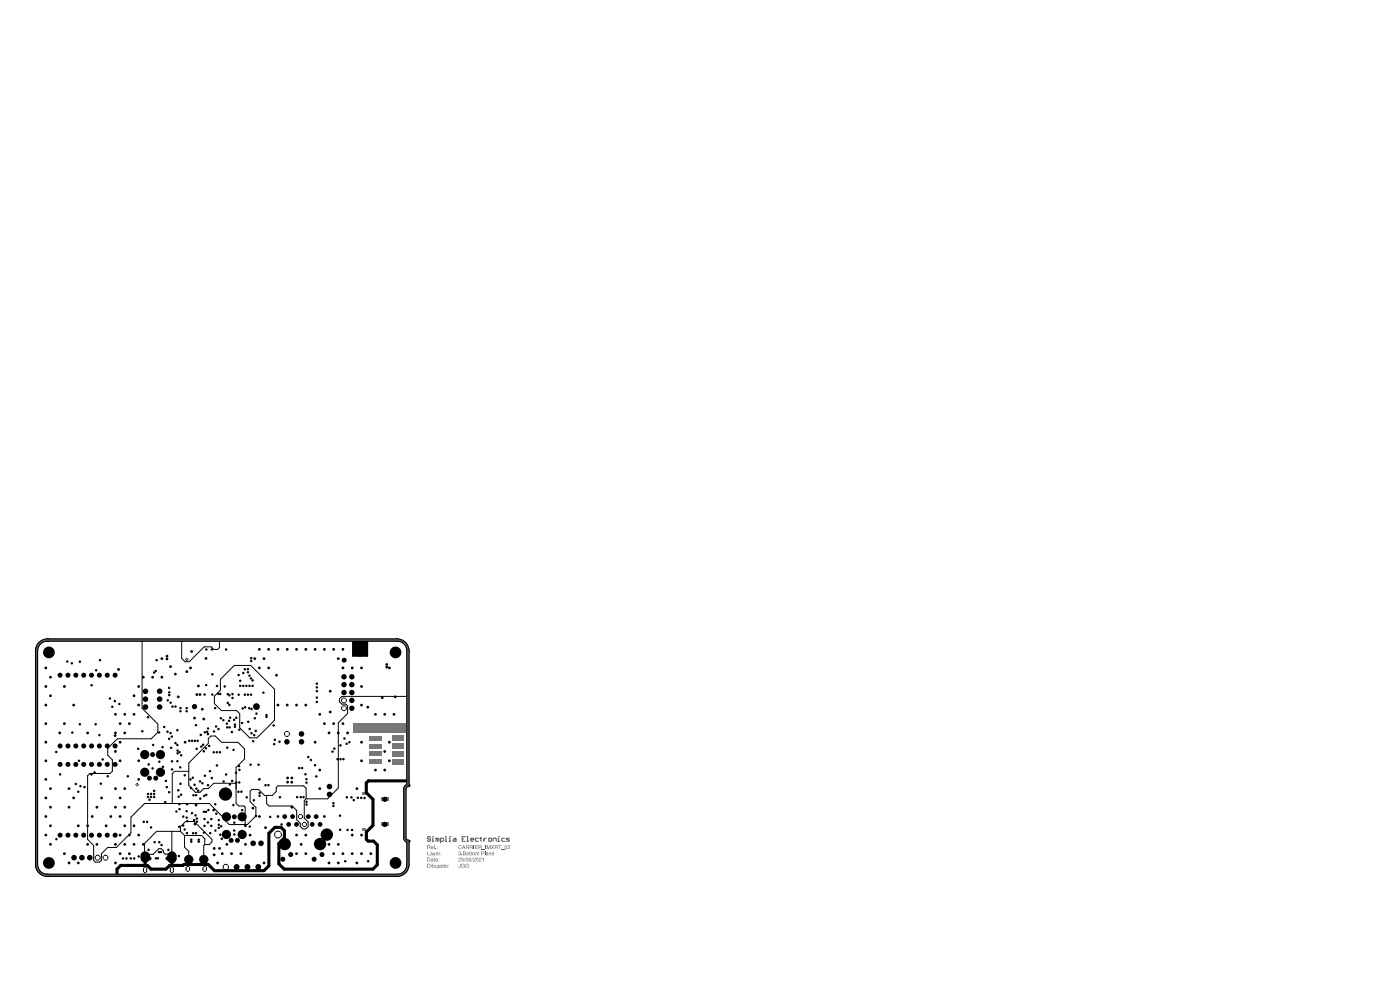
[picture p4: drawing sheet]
<svg xmlns="http://www.w3.org/2000/svg" width="420mm" height="297mm" viewBox="0 0 420 297" stroke-linecap="round" stroke-linejoin="round" font-family="sans-serif">
<g fill="#787878">
<path d="M114.3 246.6h2.2v1h-2.2z"/>
<path d="M108.5 237.5h1.1v.8h-1.1z"/>
<path d="M108.5 248.4h1.1v.8h-1.1z"/>
<path d="M114.3 239.1h2.2v1h-2.2z"/>
</g>
<path d="M11.8 192.9l1-.7 1.2-.4h105.1a3.2 3.2 0 0 1 3.2 3.3v40.4a.93 .93 0 0 0-.9 .9v14.8a.93 .93 0 0 0 .9 1v6.9a3.2 3.2 0 0 1-3.2 3.3h-104.9a3.2 3.2 0 0 1-3.2-3.3v-64.2l.1-.9z" fill="none" stroke="#000" stroke-width=".3"/>
<g fill="#787878">
<path d="M105.8 216.7h15.8v2.9h-15.8z" fill-rule="evenodd"/>
<path d="M110.6 227.7h3.7v1.3h-3.7z" fill-rule="evenodd"/>
<path d="M110.6 225.3h3.7v1.3h-3.7z" fill-rule="evenodd"/>
<path d="M110.6 223h3.7v1.3h-3.7z" fill-rule="evenodd"/>
<path d="M110.6 220.6h3.7v1.3h-3.7z" fill-rule="evenodd"/>
<path d="M117.8 227.6h3.3v1.5h-3.3z" fill-rule="evenodd"/>
<path d="M117.8 225.2h3.3v1.6h-3.3z" fill-rule="evenodd"/>
<path d="M117.8 222.9h3.3v1.5h-3.3z" fill-rule="evenodd"/>
<path d="M117.8 220.5h3.3v1.6h-3.3z" fill-rule="evenodd"/>
</g>
<g fill="none" stroke="#000" stroke-width=".93">
<path d="M11 195.1v64a3.2 3.2 0 0 0 3.2 3.3h104.9M11 195.1h.1M119.1 191.8a3.2 3.2 0 0 1 3.2 3.3v40.4a.93 .93 0 0 0-.9 .9v14.8a.93 .93 0 0 0 .9 1v6.9a3.2 3.2 0 0 1-3.2 3.3M119.1 191.8h-104.9a3.2 3.2 0 0 0-3.2 3.3M119.1 191.8h.1M122.3 234.1h-11.9l-.6 .6v2.9l2 2v7.8l-1.9 2v2.2l.5 .5h1.6l1.1 1.1v6l-1.3 1.3h-26.6l-1.6-1.6v-6.1l1.7-1.7v-2.1l-1-1h-1.9l-1.8 1.8v9.7l-1.4 1.5h-14.9l-1.8-1.9h-7.4l-.2 .3h-4l-1.2 1.1h-4.4l-1.1-1.1h-8l-1.1 1.1v1.9M43.5 256.8v2.6M51.5 256.8v2.6M119.1 262.4h.1"/>
<circle cx="43.5" cy="256.6" r=".93"/>
<circle cx="43.5" cy="257.2" r=".93"/>
<circle cx="51.5" cy="257.4" r=".93"/>
<circle cx="51.5" cy="256.6" r=".93"/>
<circle cx="56.6" cy="257.6" r=".93"/>
<circle cx="61.1" cy="257.6" r=".93"/>
<circle cx="98" cy="250.2" r="1.39"/>
</g>
<g fill="#000">
<path d="M105.8 191.8h4.4v4.8h-4.4z"/>
<circle cx="14.2" cy="191.8" r=".46"/>
<circle cx="14.7" cy="195.6" r="1.76"/>
<circle cx="20.2" cy="198.3" r=".37"/>
<circle cx="21.5" cy="198.8" r=".37"/>
<circle cx="23.9" cy="198.3" r=".37"/>
<circle cx="30" cy="197.9" r=".37"/>
<circle cx="47" cy="197.9" r=".37"/>
<circle cx="48.5" cy="197.4" r=".42"/>
<circle cx="50.1" cy="196.7" r=".42"/>
<circle cx="50.1" cy="197.5" r=".42"/>
<circle cx="51.1" cy="199.8" r=".42"/>
<circle cx="57.5" cy="195.3" r=".42"/>
<circle cx="61.8" cy="197.4" r=".42"/>
<circle cx="61.9" cy="194.7" r=".37"/>
<circle cx="63.5" cy="194.7" r=".37"/>
<circle cx="67.8" cy="194.7" r=".37"/>
<circle cx="75.3" cy="197.3" r=".37"/>
<circle cx="75.3" cy="198.1" r=".37"/>
<circle cx="76.4" cy="197.4" r=".42"/>
<circle cx="77.8" cy="194.6" r=".42"/>
<circle cx="79.2" cy="197.4" r=".42"/>
<circle cx="80.6" cy="194.6" r=".42"/>
<circle cx="83.3" cy="194.6" r=".42"/>
<circle cx="86.1" cy="194.6" r=".42"/>
<circle cx="88.9" cy="194.6" r=".42"/>
<circle cx="91.7" cy="194.6" r=".42"/>
<circle cx="94.5" cy="194.6" r=".42"/>
<circle cx="97.3" cy="194.6" r=".42"/>
<circle cx="100.1" cy="194.6" r=".42"/>
<circle cx="101.4" cy="197.4" r=".42"/>
<circle cx="102.8" cy="194.6" r=".42"/>
<circle cx="103.2" cy="197.9" r=".74"/>
<circle cx="116" cy="199.2" r=".42"/>
<circle cx="116" cy="200" r=".42"/>
<circle cx="118.6" cy="195.6" r="1.76"/>
<circle cx="13.7" cy="211.3" r=".42"/>
<circle cx="13.7" cy="205.8" r=".42"/>
<circle cx="13.7" cy="216.9" r=".42"/>
<circle cx="13.7" cy="200.2" r=".42"/>
<circle cx="15.1" cy="208.5" r=".42"/>
<circle cx="15.1" cy="203" r=".42"/>
<circle cx="17.9" cy="219.7" r=".42"/>
<circle cx="18" cy="202.4" r=".75"/>
<circle cx="19.3" cy="205.8" r=".42"/>
<circle cx="19.3" cy="216.9" r=".42"/>
<circle cx="20.4" cy="202.4" r=".75"/>
<circle cx="21.7" cy="219.6" r=".37"/>
<circle cx="22.1" cy="211.3" r=".42"/>
<circle cx="22.7" cy="202.4" r=".75"/>
<circle cx="23.9" cy="217.1" r=".37"/>
<circle cx="25.1" cy="202.4" r=".75"/>
<circle cx="26.3" cy="219.7" r=".42"/>
<circle cx="27.4" cy="202.4" r=".75"/>
<circle cx="27.5" cy="205.4" r=".37"/>
<circle cx="28.7" cy="217.1" r=".37"/>
<circle cx="28.8" cy="200.9" r=".37"/>
<circle cx="29.8" cy="202.4" r=".75"/>
<circle cx="32.2" cy="202.4" r=".75"/>
<circle cx="33" cy="209.4" r=".37"/>
<circle cx="33.7" cy="211.9" r=".37"/>
<circle cx="34.4" cy="210.1" r=".37"/>
<circle cx="34.5" cy="202.4" r=".75"/>
<circle cx="34.6" cy="219.7" r=".42"/>
<circle cx="34.6" cy="214.1" r=".42"/>
<circle cx="35.6" cy="200.7" r=".42"/>
<circle cx="35.8" cy="211" r=".37"/>
<circle cx="36" cy="216.9" r=".42"/>
<circle cx="37.4" cy="219.7" r=".42"/>
<circle cx="37.4" cy="214.1" r=".42"/>
<circle cx="38.8" cy="216.9" r=".42"/>
<circle cx="40.2" cy="208.5" r=".42"/>
<circle cx="40.2" cy="214.1" r=".42"/>
<circle cx="41.6" cy="211.3" r=".42"/>
<circle cx="41.6" cy="205.8" r=".42"/>
<circle cx="42.7" cy="219.2" r=".37"/>
<circle cx="43" cy="203" r=".42"/>
<circle cx="43.6" cy="209.6" r=".84"/>
<circle cx="43.6" cy="207.2" r=".84"/>
<circle cx="43.6" cy="211.9" r=".84"/>
<circle cx="44.4" cy="215" r=".37"/>
<circle cx="45.8" cy="203" r=".42"/>
<circle cx="46.2" cy="201.6" r=".37"/>
<circle cx="46.7" cy="201.1" r=".37"/>
<circle cx="47.7" cy="219.5" r=".37"/>
<circle cx="47.9" cy="209.6" r=".84"/>
<circle cx="47.9" cy="207.2" r=".84"/>
<circle cx="47.9" cy="211.9" r=".84"/>
<circle cx="48.5" cy="203" r=".42"/>
<circle cx="49.2" cy="217.9" r=".37"/>
<circle cx="50.2" cy="219.3" r=".37"/>
<circle cx="50.3" cy="209.9" r=".37"/>
<circle cx="50.7" cy="206.2" r=".37"/>
<circle cx="50.8" cy="208.4" r=".37"/>
<circle cx="50.8" cy="207.5" r=".37"/>
<circle cx="51.1" cy="219.7" r=".37"/>
<circle cx="51.2" cy="210.6" r=".37"/>
<circle cx="51.7" cy="211.8" r=".37"/>
<circle cx="52.6" cy="202.1" r=".42"/>
<circle cx="52.6" cy="211.8" r=".37"/>
<circle cx="53.2" cy="218.9" r=".37"/>
<circle cx="53.5" cy="208.9" r=".42"/>
<circle cx="54.1" cy="212.3" r=".37"/>
<circle cx="54.1" cy="213.2" r=".37"/>
<circle cx="56" cy="212.3" r=".37"/>
<circle cx="56" cy="213.2" r=".37"/>
<circle cx="56" cy="201.3" r=".42"/>
<circle cx="57.1" cy="200.2" r=".42"/>
<circle cx="58.3" cy="215.2" r=".42"/>
<circle cx="58.3" cy="211.8" r=".79"/>
<circle cx="58.8" cy="217.4" r=".37"/>
<circle cx="59" cy="208.2" r=".42"/>
<circle cx="59.5" cy="205.6" r=".42"/>
<circle cx="60" cy="208.2" r=".42"/>
<circle cx="60.7" cy="212.6" r=".42"/>
<circle cx="61.1" cy="215.5" r=".42"/>
<circle cx="61.4" cy="208.2" r=".37"/>
<circle cx="61.4" cy="219.5" r=".37"/>
<circle cx="61.8" cy="205.3" r=".37"/>
<circle cx="62.1" cy="219.4" r=".37"/>
<circle cx="62.4" cy="218.4" r=".37"/>
<circle cx="63.7" cy="208.2" r=".37"/>
<circle cx="63.7" cy="202.1" r=".37"/>
<circle cx="64.2" cy="219.3" r=".37"/>
<circle cx="64.5" cy="212.3" r=".37"/>
<circle cx="64.8" cy="217.8" r=".37"/>
<circle cx="65.1" cy="205.6" r=".37"/>
<circle cx="65.5" cy="208" r=".37"/>
<circle cx="65.5" cy="218.5" r=".37"/>
<circle cx="66" cy="208" r=".37"/>
<circle cx="66.2" cy="215.3" r=".37"/>
<circle cx="67" cy="215.9" r=".37"/>
<circle cx="67.4" cy="205.8" r=".37"/>
<circle cx="68" cy="216.9" r=".37"/>
<circle cx="68.1" cy="218" r=".37"/>
<circle cx="68.3" cy="210.7" r=".37"/>
<circle cx="68.3" cy="208" r=".37"/>
<circle cx="68.7" cy="216.1" r=".37"/>
<circle cx="68.8" cy="208.4" r=".37"/>
<circle cx="68.8" cy="211.3" r=".37"/>
<circle cx="68.8" cy="218" r=".37"/>
<circle cx="69" cy="215.1" r=".37"/>
<circle cx="69.5" cy="219.4" r=".37"/>
<circle cx="69.7" cy="208" r=".37"/>
<circle cx="69.7" cy="209.2" r=".37"/>
<circle cx="70.2" cy="215.7" r=".37"/>
<circle cx="70.4" cy="217.2" r=".37"/>
<circle cx="70.4" cy="217.8" r=".37"/>
<circle cx="70.9" cy="215.1" r=".37"/>
<circle cx="71.6" cy="202.3" r=".37"/>
<circle cx="71.6" cy="208.2" r=".37"/>
<circle cx="71.8" cy="218.7" r=".37"/>
<circle cx="72" cy="205.6" r=".37"/>
<circle cx="72" cy="204" r=".37"/>
<circle cx="72.6" cy="216.7" r=".37"/>
<circle cx="72.8" cy="212.4" r=".37"/>
<circle cx="73" cy="201.7" r=".37"/>
<circle cx="73" cy="205.6" r=".37"/>
<circle cx="73.4" cy="208.2" r=".37"/>
<circle cx="73.4" cy="200.6" r=".37"/>
<circle cx="73.5" cy="212" r=".37"/>
<circle cx="73.9" cy="205.6" r=".37"/>
<circle cx="74.3" cy="208.2" r=".37"/>
<circle cx="74.3" cy="200.6" r=".37"/>
<circle cx="74.3" cy="201.5" r=".37"/>
<circle cx="74.4" cy="216.3" r=".37"/>
<circle cx="74.7" cy="212.3" r=".37"/>
<circle cx="74.8" cy="202.5" r=".37"/>
<circle cx="74.8" cy="205.6" r=".37"/>
<circle cx="74.9" cy="218.5" r=".37"/>
<circle cx="75.3" cy="208.2" r=".37"/>
<circle cx="75.3" cy="203.4" r=".37"/>
<circle cx="75.4" cy="212.5" r=".37"/>
<circle cx="75.4" cy="219.8" r=".37"/>
<circle cx="75.7" cy="205.6" r=".37"/>
<circle cx="75.7" cy="204" r=".37"/>
<circle cx="76.4" cy="215.3" r=".37"/>
<circle cx="76.7" cy="219.1" r=".37"/>
<circle cx="76.9" cy="213.9" r=".37"/>
<circle cx="76.9" cy="211.8" r="1.02"/>
<circle cx="77.8" cy="200.2" r=".42"/>
<circle cx="79" cy="207.6" r=".37"/>
<circle cx="79.9" cy="214.9" r=".37"/>
<circle cx="79.9" cy="214.3" r=".37"/>
<circle cx="80.6" cy="200.2" r=".42"/>
<circle cx="82" cy="217.5" r=".37"/>
<circle cx="82.9" cy="202.4" r=".42"/>
<circle cx="83.3" cy="211.3" r=".42"/>
<circle cx="86.1" cy="211.3" r=".42"/>
<circle cx="88.9" cy="211.3" r=".42"/>
<circle cx="90.4" cy="220" r=".84"/>
<circle cx="91.7" cy="211.3" r=".42"/>
<circle cx="95" cy="206" r=".37"/>
<circle cx="95" cy="210.4" r=".37"/>
<circle cx="95" cy="204.9" r=".37"/>
<circle cx="95" cy="209.1" r=".37"/>
<circle cx="95" cy="207.2" r=".37"/>
<circle cx="95.9" cy="214.1" r=".42"/>
<circle cx="97.3" cy="216.9" r=".42"/>
<circle cx="98.7" cy="219.7" r=".42"/>
<circle cx="99" cy="207.2" r=".42"/>
<circle cx="99" cy="213.4" r=".42"/>
<circle cx="100.1" cy="216.9" r=".42"/>
<circle cx="101.4" cy="219.7" r=".42"/>
<circle cx="102.8" cy="216.9" r=".42"/>
<circle cx="102.8" cy="200.2" r=".42"/>
<circle cx="103.1" cy="207.6" r=".81"/>
<circle cx="103.1" cy="205.2" r=".81"/>
<circle cx="103.1" cy="202.9" r=".81"/>
<circle cx="104.2" cy="219.7" r=".42"/>
<circle cx="105.5" cy="209.9" r=".81"/>
<circle cx="105.5" cy="212.3" r=".81"/>
<circle cx="105.5" cy="207.6" r=".81"/>
<circle cx="105.5" cy="205.2" r=".81"/>
<circle cx="105.5" cy="202.9" r=".81"/>
<circle cx="105.6" cy="200.2" r=".42"/>
<circle cx="108.4" cy="205.8" r=".42"/>
<circle cx="108.4" cy="211.3" r=".42"/>
<circle cx="108.4" cy="200.2" r=".42"/>
<circle cx="110.3" cy="212" r=".42"/>
<circle cx="112.6" cy="214.1" r=".42"/>
<circle cx="114.6" cy="209.1" r=".42"/>
<circle cx="115.4" cy="214.1" r=".42"/>
<circle cx="116.8" cy="200.2" r=".42"/>
<circle cx="118.1" cy="214.1" r=".42"/>
<circle cx="118.5" cy="208.9" r=".42"/>
<circle cx="13.7" cy="233.6" r=".42"/>
<circle cx="13.7" cy="222.5" r=".42"/>
<circle cx="13.7" cy="239.2" r=".42"/>
<circle cx="13.7" cy="228" r=".42"/>
<circle cx="15.1" cy="236.4" r=".42"/>
<circle cx="16.9" cy="225.4" r=".37"/>
<circle cx="18" cy="232.1" r=".37"/>
<circle cx="18" cy="223.6" r=".75"/>
<circle cx="18" cy="229.1" r=".75"/>
<circle cx="20.4" cy="223.6" r=".75"/>
<circle cx="20.4" cy="229.1" r=".75"/>
<circle cx="20.7" cy="236.4" r=".42"/>
<circle cx="22.1" cy="239.2" r=".42"/>
<circle cx="22.7" cy="223.6" r=".75"/>
<circle cx="22.7" cy="229.1" r=".75"/>
<circle cx="22.7" cy="235" r=".37"/>
<circle cx="23.5" cy="237.3" r=".37"/>
<circle cx="23.7" cy="228" r=".37"/>
<circle cx="24.1" cy="235.6" r=".37"/>
<circle cx="25.1" cy="223.6" r=".75"/>
<circle cx="25.1" cy="229.1" r=".75"/>
<circle cx="25.3" cy="235.9" r=".37"/>
<circle cx="27.4" cy="232.1" r=".37"/>
<circle cx="27.4" cy="223.6" r=".75"/>
<circle cx="27.4" cy="229.1" r=".75"/>
<circle cx="28.4" cy="231.5" r=".37"/>
<circle cx="29.8" cy="220.3" r=".37"/>
<circle cx="29.8" cy="223.6" r=".75"/>
<circle cx="29.8" cy="229.1" r=".75"/>
<circle cx="30.2" cy="234.9" r=".37"/>
<circle cx="30.4" cy="239.2" r=".42"/>
<circle cx="30.8" cy="227.6" r=".37"/>
<circle cx="32.2" cy="223.6" r=".75"/>
<circle cx="32.2" cy="229.1" r=".75"/>
<circle cx="32.3" cy="232.7" r=".37"/>
<circle cx="34.5" cy="223.6" r=".75"/>
<circle cx="34.5" cy="229.1" r=".75"/>
<circle cx="34.5" cy="220.5" r=".42"/>
<circle cx="34.6" cy="225.3" r=".42"/>
<circle cx="34.6" cy="236.4" r=".42"/>
<circle cx="36" cy="239.2" r=".42"/>
<circle cx="36" cy="222.5" r=".42"/>
<circle cx="36" cy="228" r=".42"/>
<circle cx="37.4" cy="236.4" r=".42"/>
<circle cx="38.3" cy="232.7" r=".37"/>
<circle cx="41.4" cy="224.5" r=".37"/>
<circle cx="41.6" cy="233.6" r=".42"/>
<circle cx="41.6" cy="228" r=".42"/>
<circle cx="43.4" cy="226.2" r="1.38"/>
<circle cx="43.4" cy="231.5" r="1.38"/>
<circle cx="44.4" cy="238" r=".37"/>
<circle cx="44.4" cy="238.9" r=".37"/>
<circle cx="44.6" cy="229.1" r=".37"/>
<circle cx="44.8" cy="233.2" r=".74"/>
<circle cx="44.8" cy="239.7" r=".37"/>
<circle cx="45.3" cy="238" r=".37"/>
<circle cx="45.3" cy="238.9" r=".37"/>
<circle cx="45.8" cy="230.3" r=".37"/>
<circle cx="45.8" cy="226.2" r=".74"/>
<circle cx="45.9" cy="223.3" r=".37"/>
<circle cx="46.2" cy="237" r=".37"/>
<circle cx="46.2" cy="238" r=".37"/>
<circle cx="46.2" cy="238.9" r=".37"/>
<circle cx="46.7" cy="233.2" r=".74"/>
<circle cx="47.8" cy="228.3" r=".37"/>
<circle cx="48.1" cy="226.2" r="1.38"/>
<circle cx="48.1" cy="231.5" r="1.38"/>
<circle cx="48.7" cy="224" r=".37"/>
<circle cx="48.9" cy="229.8" r=".37"/>
<circle cx="49.7" cy="234.1" r=".37"/>
<circle cx="50" cy="235.9" r=".37"/>
<circle cx="50.7" cy="221.4" r=".37"/>
<circle cx="50.7" cy="237.5" r=".37"/>
<circle cx="51.3" cy="224.1" r=".37"/>
<circle cx="51.5" cy="220.8" r=".37"/>
<circle cx="51.6" cy="230.6" r=".37"/>
<circle cx="51.6" cy="228.2" r=".37"/>
<circle cx="52.6" cy="222.7" r=".37"/>
<circle cx="53.2" cy="223.3" r=".37"/>
<circle cx="53.2" cy="228.2" r=".37"/>
<circle cx="53.2" cy="225" r=".37"/>
<circle cx="53.2" cy="225.8" r=".37"/>
<circle cx="53.5" cy="236.9" r=".37"/>
<circle cx="53.6" cy="238.8" r=".37"/>
<circle cx="53.8" cy="225.4" r=".37"/>
<circle cx="54" cy="230" r=".37"/>
<circle cx="54.1" cy="234.9" r=".37"/>
<circle cx="54.3" cy="238.2" r=".37"/>
<circle cx="54.3" cy="226.4" r=".37"/>
<circle cx="55.4" cy="232.4" r=".37"/>
<circle cx="55.5" cy="222.5" r=".42"/>
<circle cx="56.8" cy="222.1" r=".37"/>
<circle cx="57.1" cy="233.6" r=".37"/>
<circle cx="57.3" cy="236.2" r=".37"/>
<circle cx="57.6" cy="222.1" r=".37"/>
<circle cx="57.8" cy="233.1" r=".37"/>
<circle cx="58" cy="238.4" r=".37"/>
<circle cx="58.4" cy="235.2" r=".37"/>
<circle cx="58.4" cy="222.1" r=".37"/>
<circle cx="58.8" cy="238.4" r=".37"/>
<circle cx="58.9" cy="236.4" r=".37"/>
<circle cx="59" cy="224.5" r=".37"/>
<circle cx="59.3" cy="222.1" r=".37"/>
<circle cx="59.4" cy="237" r=".37"/>
<circle cx="60" cy="234.2" r=".37"/>
<circle cx="60.1" cy="239.4" r=".37"/>
<circle cx="60.2" cy="220.3" r=".37"/>
<circle cx="60.4" cy="223.8" r=".37"/>
<circle cx="60.7" cy="234.8" r=".37"/>
<circle cx="60.9" cy="223.2" r=".37"/>
<circle cx="61.1" cy="225.2" r=".37"/>
<circle cx="61.2" cy="238.6" r=".37"/>
<circle cx="61.4" cy="232.5" r=".37"/>
<circle cx="61.8" cy="224.3" r=".37"/>
<circle cx="61.8" cy="238.2" r=".37"/>
<circle cx="62.4" cy="220" r=".37"/>
<circle cx="62.4" cy="235.4" r=".37"/>
<circle cx="62.7" cy="223.6" r=".37"/>
<circle cx="63" cy="231.1" r=".37"/>
<circle cx="63.5" cy="233.2" r=".37"/>
<circle cx="64.1" cy="225.5" r=".37"/>
<circle cx="65" cy="225.5" r=".37"/>
<circle cx="65" cy="229.4" r=".37"/>
<circle cx="65.9" cy="225.5" r=".37"/>
<circle cx="67.1" cy="234.3" r=".37"/>
<circle cx="67.6" cy="238" r="2"/>
<circle cx="67.8" cy="232.1" r=".37"/>
<circle cx="68.1" cy="224.1" r=".37"/>
<circle cx="68.9" cy="235.1" r=".37"/>
<circle cx="69.6" cy="234.1" r=".37"/>
<circle cx="70" cy="224.8" r=".37"/>
<circle cx="70.8" cy="231.6" r=".37"/>
<circle cx="70.8" cy="234.5" r=".37"/>
<circle cx="71.5" cy="237.3" r=".37"/>
<circle cx="71.7" cy="229.6" r=".37"/>
<circle cx="71.7" cy="234.5" r=".37"/>
<circle cx="71.8" cy="230.8" r=".37"/>
<circle cx="72.4" cy="237.3" r=".37"/>
<circle cx="74" cy="239" r=".37"/>
<circle cx="75.1" cy="229.2" r=".37"/>
<circle cx="75.9" cy="222.2" r=".37"/>
<circle cx="76.1" cy="239.9" r=".37"/>
<circle cx="76.2" cy="220.3" r=".37"/>
<circle cx="77.5" cy="229.2" r=".37"/>
<circle cx="77.8" cy="233.6" r=".42"/>
<circle cx="77.8" cy="237.7" r=".37"/>
<circle cx="77.8" cy="238.5" r=".37"/>
<circle cx="79.6" cy="235.4" r=".37"/>
<circle cx="80.5" cy="235.4" r=".37"/>
<circle cx="82.2" cy="223" r=".37"/>
<circle cx="82.4" cy="221.8" r=".37"/>
<circle cx="83.8" cy="222.3" r=".37"/>
<circle cx="83.9" cy="239" r=".37"/>
<circle cx="86" cy="222.3" r=".84"/>
<circle cx="86.2" cy="233.2" r=".42"/>
<circle cx="86.2" cy="234.5" r=".42"/>
<circle cx="87.5" cy="234.5" r=".42"/>
<circle cx="87.5" cy="233.2" r=".42"/>
<circle cx="89.1" cy="238.9" r=".37"/>
<circle cx="89.7" cy="230.2" r=".37"/>
<circle cx="90.2" cy="238.9" r=".37"/>
<circle cx="90.4" cy="222.3" r=".84"/>
<circle cx="90.6" cy="230.2" r=".37"/>
<circle cx="91" cy="238.9" r=".37"/>
<circle cx="91.6" cy="232.1" r=".37"/>
<circle cx="91.9" cy="233.5" r=".37"/>
<circle cx="91.9" cy="234.6" r=".37"/>
<circle cx="92.4" cy="226.9" r=".37"/>
<circle cx="93.2" cy="227.8" r=".37"/>
<circle cx="94.5" cy="229.4" r=".37"/>
<circle cx="94.5" cy="222.5" r=".42"/>
<circle cx="94.9" cy="232.7" r=".37"/>
<circle cx="95.9" cy="230.8" r=".42"/>
<circle cx="95.9" cy="236.4" r=".42"/>
<circle cx="98.8" cy="235.8" r=".84"/>
<circle cx="98.8" cy="238.1" r=".84"/>
<circle cx="99.7" cy="225.3" r=".37"/>
<circle cx="100.3" cy="224.4" r=".37"/>
<circle cx="101.2" cy="227.5" r=".37"/>
<circle cx="102.1" cy="223.4" r=".37"/>
<circle cx="102.1" cy="227.5" r=".37"/>
<circle cx="103" cy="227.5" r=".37"/>
<circle cx="103.3" cy="221.4" r=".37"/>
<circle cx="103.9" cy="222.9" r=".37"/>
<circle cx="104" cy="239" r=".37"/>
<circle cx="104.8" cy="222.5" r=".37"/>
<circle cx="105.4" cy="239" r=".37"/>
<circle cx="106.1" cy="239.8" r=".37"/>
<circle cx="107" cy="236.4" r=".42"/>
<circle cx="107.3" cy="239.1" r=".37"/>
<circle cx="108.3" cy="239.1" r=".37"/>
<circle cx="108.4" cy="222.5" r=".42"/>
<circle cx="108.4" cy="228" r=".42"/>
<circle cx="109.3" cy="239.2" r=".37"/>
<circle cx="112.6" cy="230.8" r=".42"/>
<circle cx="115.4" cy="230.8" r=".42"/>
<circle cx="115.4" cy="225.3" r=".42"/>
<circle cx="115.4" cy="239.6" r=".79"/>
<circle cx="116.8" cy="222.5" r=".42"/>
<circle cx="116.8" cy="228" r=".42"/>
<circle cx="122.3" cy="235.5" r=".46"/>
<circle cx="13.7" cy="244.7" r=".42"/>
<circle cx="13.7" cy="250.3" r=".42"/>
<circle cx="14.7" cy="258.7" r="1.76"/>
<circle cx="15.1" cy="242" r=".42"/>
<circle cx="15.1" cy="253.1" r=".42"/>
<circle cx="15.1" cy="247.5" r=".42"/>
<circle cx="16.9" cy="251.5" r=".37"/>
<circle cx="18" cy="250.3" r=".75"/>
<circle cx="19.3" cy="255.9" r=".42"/>
<circle cx="20.4" cy="250.3" r=".75"/>
<circle cx="20.7" cy="242" r=".42"/>
<circle cx="20.7" cy="258.7" r=".42"/>
<circle cx="22.2" cy="257.1" r=".84"/>
<circle cx="22.7" cy="250.3" r=".75"/>
<circle cx="23.5" cy="258.7" r=".42"/>
<circle cx="23.5" cy="247.5" r=".42"/>
<circle cx="24.6" cy="257.1" r=".84"/>
<circle cx="25.1" cy="250.3" r=".75"/>
<circle cx="26.3" cy="253.1" r=".42"/>
<circle cx="26.3" cy="247.5" r=".42"/>
<circle cx="26.9" cy="257.1" r=".84"/>
<circle cx="27.4" cy="250.3" r=".75"/>
<circle cx="27.7" cy="244.7" r=".42"/>
<circle cx="29.1" cy="242" r=".42"/>
<circle cx="29.1" cy="253.1" r=".42"/>
<circle cx="29.8" cy="250.3" r=".75"/>
<circle cx="31.8" cy="247.5" r=".42"/>
<circle cx="32.2" cy="250.3" r=".75"/>
<circle cx="33.2" cy="244.7" r=".42"/>
<circle cx="34.5" cy="250.3" r=".75"/>
<circle cx="34.6" cy="242" r=".42"/>
<circle cx="34.6" cy="258.7" r=".42"/>
<circle cx="34.6" cy="253.1" r=".42"/>
<circle cx="36" cy="244.7" r=".42"/>
<circle cx="36" cy="255.9" r=".42"/>
<circle cx="36" cy="250.3" r=".42"/>
<circle cx="36.9" cy="257.3" r=".37"/>
<circle cx="37.4" cy="242" r=".42"/>
<circle cx="37.4" cy="253.1" r=".42"/>
<circle cx="37.4" cy="247.5" r=".42"/>
<circle cx="37.9" cy="257.3" r=".37"/>
<circle cx="38.8" cy="255.9" r=".42"/>
<circle cx="38.8" cy="250.3" r=".42"/>
<circle cx="39.2" cy="257.3" r=".37"/>
<circle cx="40.2" cy="253.1" r=".42"/>
<circle cx="40.2" cy="247.5" r=".42"/>
<circle cx="40.2" cy="257.3" r=".37"/>
<circle cx="41.6" cy="250.3" r=".42"/>
<circle cx="41.6" cy="256.7" r=".37"/>
<circle cx="43" cy="253.1" r=".42"/>
<circle cx="43.1" cy="246.4" r=".37"/>
<circle cx="44.1" cy="246.4" r=".37"/>
<circle cx="44.6" cy="254.7" r=".37"/>
<circle cx="44.8" cy="257.3" r=".6"/>
<circle cx="45.3" cy="248" r=".37"/>
<circle cx="46.4" cy="252.4" r=".37"/>
<circle cx="46.8" cy="257.3" r=".37"/>
<circle cx="47.3" cy="257.3" r=".37"/>
<circle cx="47.7" cy="255.4" r=".37"/>
<circle cx="47.8" cy="252.4" r=".37"/>
<circle cx="48.3" cy="255.4" r=".37"/>
<circle cx="48.5" cy="253.3" r=".37"/>
<circle cx="49.6" cy="240.4" r=".37"/>
<circle cx="50.2" cy="257.3" r=".6"/>
<circle cx="50.5" cy="254.7" r=".37"/>
<circle cx="52.9" cy="243.2" r=".37"/>
<circle cx="53.6" cy="256.6" r=".37"/>
<circle cx="53.7" cy="247.8" r=".37"/>
<circle cx="53.8" cy="241" r=".37"/>
<circle cx="53.8" cy="242.5" r=".37"/>
<circle cx="54.9" cy="244.8" r=".37"/>
<circle cx="54.9" cy="247.4" r=".37"/>
<circle cx="55.4" cy="248.6" r=".37"/>
<circle cx="55.9" cy="243.1" r=".37"/>
<circle cx="56" cy="245.1" r=".37"/>
<circle cx="56.1" cy="249.7" r=".37"/>
<circle cx="56.1" cy="241.1" r=".37"/>
<circle cx="56.1" cy="246.1" r=".37"/>
<circle cx="57.4" cy="251.7" r=".37"/>
<circle cx="57.4" cy="252.3" r=".37"/>
<circle cx="57.6" cy="243.7" r=".37"/>
<circle cx="57.9" cy="249.7" r=".37"/>
<circle cx="58.2" cy="245.8" r=".37"/>
<circle cx="58.4" cy="247" r=".42"/>
<circle cx="58.6" cy="244.4" r=".37"/>
<circle cx="58.8" cy="249.7" r=".37"/>
<circle cx="58.8" cy="241.3" r=".42"/>
<circle cx="59" cy="245.4" r=".37"/>
<circle cx="59" cy="246.3" r=".37"/>
<circle cx="59.6" cy="251.7" r=".37"/>
<circle cx="59.6" cy="252.3" r=".37"/>
<circle cx="61.1" cy="243.3" r=".37"/>
<circle cx="61.2" cy="249.6" r=".37"/>
<circle cx="61.3" cy="245.5" r=".37"/>
<circle cx="61.3" cy="247.5" r=".37"/>
<circle cx="61.8" cy="243.3" r=".37"/>
<circle cx="62.3" cy="246.5" r=".37"/>
<circle cx="62.5" cy="242.8" r=".37"/>
<circle cx="63" cy="249.7" r=".37"/>
<circle cx="63.4" cy="245.5" r=".37"/>
<circle cx="63.4" cy="247.5" r=".37"/>
<circle cx="64.1" cy="242.8" r=".42"/>
<circle cx="64.2" cy="256.2" r=".42"/>
<circle cx="64.2" cy="254.3" r=".42"/>
<circle cx="64.5" cy="241.1" r=".37"/>
<circle cx="64.6" cy="249" r=".37"/>
<circle cx="64.8" cy="243.9" r=".37"/>
<circle cx="65.2" cy="258.7" r=".42"/>
<circle cx="65.6" cy="245.8" r=".37"/>
<circle cx="65.6" cy="247.2" r=".37"/>
<circle cx="65.6" cy="248.1" r=".37"/>
<circle cx="65.8" cy="254.3" r=".42"/>
<circle cx="66.1" cy="250.2" r=".37"/>
<circle cx="66.3" cy="247.7" r=".37"/>
<circle cx="66.5" cy="251.4" r=".37"/>
<circle cx="66.6" cy="255.9" r=".42"/>
<circle cx="67.9" cy="244.8" r="1.38"/>
<circle cx="67.9" cy="250.1" r="1.38"/>
<circle cx="68" cy="253.1" r=".42"/>
<circle cx="69.3" cy="251.9" r=".74"/>
<circle cx="69.4" cy="255.9" r=".42"/>
<circle cx="70" cy="241.3" r=".37"/>
<circle cx="70.2" cy="248.9" r=".37"/>
<circle cx="70.3" cy="246.6" r=".37"/>
<circle cx="70.3" cy="244.8" r=".74"/>
<circle cx="70.3" cy="250.1" r=".37"/>
<circle cx="71" cy="259.9" r=".88"/>
<circle cx="71.2" cy="251.9" r=".74"/>
<circle cx="72.2" cy="255.9" r=".42"/>
<circle cx="72.6" cy="244.8" r="1.38"/>
<circle cx="72.6" cy="250.1" r="1.38"/>
<circle cx="72.6" cy="242.8" r=".37"/>
<circle cx="73.6" cy="253.1" r=".42"/>
<circle cx="73.6" cy="247.5" r=".42"/>
<circle cx="74.2" cy="259.9" r=".88"/>
<circle cx="74.9" cy="247.7" r=".37"/>
<circle cx="75" cy="250.3" r=".42"/>
<circle cx="75.8" cy="242.2" r=".42"/>
<circle cx="75.9" cy="252.8" r=".84"/>
<circle cx="76.7" cy="244.6" r=".37"/>
<circle cx="77.5" cy="259.9" r=".88"/>
<circle cx="77.8" cy="244.7" r=".42"/>
<circle cx="78.3" cy="252.8" r=".84"/>
<circle cx="79.2" cy="258.7" r=".42"/>
<circle cx="79.6" cy="248.1" r=".42"/>
<circle cx="81" cy="244.9" r=".37"/>
<circle cx="83.3" cy="244.7" r=".42"/>
<circle cx="84.4" cy="247.1" r=".37"/>
<circle cx="84.8" cy="257.5" r=".75"/>
<circle cx="85.4" cy="253" r="1.86"/>
<circle cx="85.4" cy="244.7" r=".72"/>
<circle cx="86.6" cy="247.1" r=".72"/>
<circle cx="87.2" cy="256.1" r=".75"/>
<circle cx="87.5" cy="242" r=".42"/>
<circle cx="87.7" cy="244.7" r=".72"/>
<circle cx="88.9" cy="247.1" r=".72"/>
<circle cx="88.9" cy="255.9" r=".42"/>
<circle cx="88.9" cy="250.3" r=".42"/>
<circle cx="90.3" cy="253.1" r=".42"/>
<circle cx="91.7" cy="255.9" r=".42"/>
<circle cx="91.7" cy="250.3" r=".42"/>
<circle cx="91.9" cy="240.3" r=".37"/>
<circle cx="91.9" cy="241.1" r=".37"/>
<circle cx="92.4" cy="244.7" r=".72"/>
<circle cx="93.6" cy="247.1" r=".72"/>
<circle cx="94.2" cy="257.5" r=".75"/>
<circle cx="94.8" cy="244.7" r=".72"/>
<circle cx="96" cy="253" r="1.86"/>
<circle cx="96" cy="247.1" r=".72"/>
<circle cx="96.5" cy="256.1" r=".75"/>
<circle cx="97.3" cy="244.7" r=".42"/>
<circle cx="98" cy="250.2" r="1.11"/>
<circle cx="98.7" cy="258.7" r=".42"/>
<circle cx="98.7" cy="253.1" r=".42"/>
<circle cx="100" cy="240.7" r=".37"/>
<circle cx="100" cy="241.6" r=".37"/>
<circle cx="100.1" cy="255.9" r=".42"/>
<circle cx="101.4" cy="258.7" r=".42"/>
<circle cx="101.4" cy="253.1" r=".42"/>
<circle cx="102" cy="244.5" r=".37"/>
<circle cx="102" cy="248.7" r=".37"/>
<circle cx="102.8" cy="255.9" r=".42"/>
<circle cx="103.5" cy="258.1" r=".37"/>
<circle cx="104.2" cy="248.8" r=".37"/>
<circle cx="105.6" cy="248.8" r=".37"/>
<circle cx="105.6" cy="255.9" r=".42"/>
<circle cx="105.6" cy="250.3" r=".42"/>
<circle cx="107" cy="258.7" r=".42"/>
<circle cx="108.4" cy="255.9" r=".42"/>
<circle cx="108.4" cy="250.3" r=".42"/>
<circle cx="110.4" cy="258.1" r=".37"/>
<circle cx="111.2" cy="255.9" r=".42"/>
<circle cx="115.4" cy="247.1" r=".79"/>
<circle cx="118.6" cy="258.7" r="1.76"/>
<circle cx="122.3" cy="252.2" r=".46"/>
<circle cx="14.2" cy="262.4" r=".46"/>
</g>
<path d="M56.6 257.4v.2M61.1 257.4v.2" fill="none" stroke="#000" stroke-width="1.4"/>
<path d="M98 249.7v.9" fill="none" stroke="#000" stroke-width="2.3"/>
<g fill="none" stroke="#000" stroke-width=".3">
<path d="M42.6 191.8v20.5l4.7 4.7v2.5l-1.9 1.9h-10.2l-2.9 2.9v2.1l1.4 1.4v3.3l-.7 .7h-6.1l-.6 .7v19.1l1.8 1.8v4.5l.5 .5h1.2l.6-.5v-2l1.9-1.9h2.6l4.4-4.4v-4.7l4.1-4.1 19.4 .1 4.1 4.1v.3l1.9 1.9h5.4l2.5-2.6v-2.6l-1.7-1.7v-3.2l.5-.5h2l1.8 1.8h2.4l1.1-1.2v-1.1l.5-.5h7.7l.8 .7v3.1l-.6 .6v5.2l1.2 1.2v1.4l-.7 .7h-.9l-.8-.8v-.9l-1-1.1v-2.8l-1.4-1.3h-6.9l-.8-.7v-2.5M54.5 191.8v5.5l1 1h1.3l4.4-4.4h2.2l.8 .8h1l.6-.6v-2.3M55.7 197.5v.3M55.9 197.3h.2M55.9 198h.2M56.3 197.5v.3M66.1 203.6l4.2-4.1h4.9l7.1 7.1v9.3l-5.2 5.3h-2.2l-3-3v-4.3l-1-.9h-4.5l-2.1-2.1v-2.3l1.8-1.7zM85.4 219.6v.8M85.6 219.4h.8M86.7 219.6v.8M102.5 209.5v.8M102.5 211.9v.8"/>
<path d="M102.7 209.3h.8M102.7 210.5h.8M102.7 211.7h.8M102.7 212.9h.8M103.8 209.5v.8M103.8 211.9v.8M122.3 208.7h-19.8l-.7 .7v1l.7 .7h1.2l.5 .5v2.3l-2.8 2.7v19.6l-3.2 3.2h-6.3M40.8 235.1v.2M41 234.9h.2M41 235.5h.2M41.4 235.1v.2M56.6 231.2h-4.3l-.6 .7v8.9"/>
<path d="M70.8 234.8h-6.7l-1.6 1.6h-1.4l-1.1 1.1h-1.4l-2-2.1v-6.7l5.9-5.9v-1.4l.8-.8h1.2l1.9 1.9h5l1.9 2v3l-2.5 2.5v10.8l.8 .8h1.5l.4 .4v5.2M85.6 220.6h.8M28.6 256.7v.8M28.9 256.4h.8M28.9 257.7h.8M29.9 256.7v.8M31 256.7v.8M31.2 256.4h.8M31.2 257.7h.8M32.3 256.7v.8M43.3 260h.4M51.3 260h.4"/>
<path d="M51.5 249.2v7M51.5 256h-2l-.5-.5v-.5l-.6-.6h-.8l-1.7 1.7h-2.1l-.3 .3M52.3 240.8h.1M53.8 240.8v.1M54.1 249.2v-1.4l1.5-1.6h2.6l5.3 5.4v.8l-.7 .8h-1.4M54.1 249.2h-7.1l-3.6 3.6v2.9M54.1 249.2l1.2 1.2M55.3 250.4v3.5l1.3 1.3v1.5M55.3 250.4h5.1l1 1v1.8M55.9 259.9v1M56.1 259.7h.5M56.8 259.9v1"/>
<path d="M60.5 248.6h.1M60.9 259.9v1M61.1 259.7h.5M61.4 253.2l-.3 .3v3.2M61.8 259.9v1M67 259.4v.9M67.3 259.2h.9M68.4 259.4v.9M82.5 249.6l-.2 .6 .2 .6M82.8 249.3l.6-.2 .6 .2M82.8 251l.6 .2 .6-.2M84.2 249.6l.2 .6-.2 .6"/>
<path d="M89.5 244.4v.7M89.8 244.2h.6M89.8 245.3h.6M90.6 244.4v.7M90.7 246.8v.6M90.9 246.6h.7M90.9 247.7h.7M91.8 246.8v.6M43.1 260.2v1.1M43.3 261.5h.4M43.9 260.2v1.1M51.1 260.2v1.1"/>
<path d="M51.3 261.5h.4M52 260.2v1.1M56.1 261.1h.5M61.1 261.1h.5M67.3 260.5h.9"/>
</g>
<path d="M110.2 191.8v4.8h-4.4v-4.8" fill="none" stroke="#000" stroke-width=".46"/>
<path d="M43.5 256.3v1.1M51.5 256.3v1.1" fill="none" stroke="#000" stroke-width="1.1"/>
<path d="M56.6 257.5v.3M61.1 257.5v.3" fill="none" stroke="#000" stroke-width="1.2"/>
<path d="M107.5 195.1h1" fill="none" stroke="#000" stroke-width="3.3"/>
<g fill="#5a5a5a">
<path d="M137.5 257.2h.6v.5l-.5 .4 .6 .1h-.8l.6-.7-.1-.3-.4 .3z"/>
<path d="M138.4 257.1h.6l-.4 .1-.1 .3h.3l.3 .3-.3 .4-.5-.2h.6l-.1-.4-.4 .1z"/>
<path d="M139.5 257.1l-.4 1.1z"/>
<path d="M141.7 257.1l-.4 1.1z"/>
<path d="M142 257.2h.6l-.1 .4-.5 .5 .6 .1h-.7l.6-.7-.2-.3-.4 .3z"/>
<path d="M143.7 257.2h.6v.5l-.5 .4 .6 .1h-.8l.6-.7-.1-.3-.4 .3z"/>
<path d="M144.6 257.3l.4-.2v1.1l-.1-.8z"/>
<path d="M137.9 258.9h.2v.9l-.4 .3-.3-.4 .3 .3 .2-.1z"/>
<path d="M138.4 259l.5-.1 .4 .2v.1l-.7-.1-.2 .5 .4 .4 .4-.3-.4-.3h.5v.7l-.9-.2z"/>
<path d="M139.7 259l.4-.1 .4 .1 .1 .2-.7-.1-.2 .5 .4 .4 .3-.4-.3-.2h.5v.7l-1-.2-.1-.5z"/>
<path d="M130.2 257.2l.3 .2v.8h-.3z"/>
<path d="M130.5 259.2l.2 .8 .3-.1 .2-.7v.9l-.7-.1z"/>
<path d="M128.1 255.2h.2v1l.6 .1h-.8z"/>
<path d="M129.8 255.5l.4 .6 .3-.6-.5 1.2z"/>
<path d="M131.6 255.5h.4l-.3 .3v.5z"/>
<path d="M130.2 253.4l.3-.1-.2 1.2-.2-.7z"/>
<path d="M130.6 254.3l.2 .2z"/>
<path d="M139.9 257.3l-.1 .6 .3 .2 .1-.7-.1-.2zM139.9 257.1h.3l.2 .3-.3 .8-.4-.4z"/>
<path d="M140.7 257.2l.3-.1 .3 .2-.4-.1-.2 .3v.1l.3-.1 .3 .2-.3 .5-.4-.2zM140.7 257.9a.25 .25 0 0 0 .5 0 .25 .25 0 0 0-.5 0z"/>
<path d="M143 257.3l-.1 .5 .3 .3 .1-.6-.1-.3zM142.9 257.2h.5l.1 .6-.3 .4-.4-.2z"/>
<path d="M128.3 257.2v.9l.5-.1 .1-.7zM128.1 257l.6 .1 .3 .2v.6l-.2 .3h-.7z"/>
<path d="M129.4 257.9l.2 .2 .2-.3zM129.3 257.5h.6l.1 .7h-.7v-.3l.5-.2-.2-.2-.3 .1z"/>
<path d="M130.8 257.5l-.1 .2h.5zM130.7 257.5h.5l.1 .3h-.6l.2 .3 .4-.1-.2 .2-.5-.1z"/>
<path d="M131.5 257.4l.2 .1zM131.5 258l.2 .2z"/>
<path d="M128.3 259v.9h.5l.1-.7zM128.1 258.9l.9 .2 .1 .5-.2 .4-.8 .1z"/>
<path d="M129.3 258.9l.1 .2zM129.3 259.2l.1 .9z"/>
<path d="M129.7 259.6a.3 .3 0 0 0 .6 0 .3 .3 0 0 0-.6 0zM129.6 258.9l.1 .4 .4-.1 .2 .2v.5l-.2 .2h-.5z"/>
<path d="M131.4 258.9l.1 .2zM131.4 259.2l.1 1.1-.2 .1z"/>
<path d="M131.9 259.7v.3l.3-.2v-.2zM131.8 259.3h.6l.1 .8-.7-.1v-.4l.4-.1-.1-.2-.3 .2z"/>
<path d="M132.7 259.3h.5l.1-.4v1.2l-.7-.2zM132.7 259.6a.3 .3 0 0 0 .6 0 .3 .3 0 0 0-.6 0z"/>
<path d="M133.6 259.6a.3 .3 0 0 0 .6 0 .3 .3 0 0 0-.6 0zM133.4 259.6a.45 .45 0 0 1 .9 0 .45 .45 0 0 1-.9 0z"/>
<path d="M134.5 259.2l.1 .2zM134.5 259.9l.1 .2z"/>
<path d="M129.2 256.1a.21 .21 0 0 0 .4 0 .21 .21 0 0 0-.4 0zM129 255.6h.6l.2 .8-.8-.1v-.3l.5-.2z"/>
<path d="M130.9 255.6l-.1 .3h.5zM130.8 255.6h.5l.1 .4h-.6l.2 .3 .4-.2-.1 .2-.6-.1z"/>
<path d="M132.2 255.5l.1 .2zM132.2 256.2l.1 .1z"/>
<path d="M128.3 253.5v.4l.6-.2-.1-.2zM128.1 253.3l.9 .2 .1 1h-.2l-.2-.5h-.4v.5h-.2z"/>
<path d="M129.5 253.8l-.1 .2h.4l-.1-.2zM129.4 253.7l.5 .2 .1 .2h-.6l.2 .3 .4-.2-.3 .3-.4-.2z"/>
<path d="M131.1 253.7l.2 .1zM131.1 254.3l.2 .2z"/>
</g>
<g fill="none" stroke="#5a5a5a" stroke-width=".3">
<path d="M129.1 251l-.7-.2-.2 .4 .7 .3 .2 .4-.2 .3-.7-.3M129.6 252.2h.4M129.6 251.2h.2v1M129.8 250.8h.1M131.2 251.5l-.5-.3v1M131.2 251.5v.7M131.2 251.5l.2-.3 .2 .3v.7M132.1 252.2h.7l.2-.3-.2-.7h-.7v1.4M133.5 250.8h.2v1.4M133.5 252.2h.5M134.7 252.2h.4M134.7 251.2h.2v1"/>
<path d="M134.9 250.8h.1M136 251.2l.7 .3v.7h-.7l-.2-.3 .2-.2h.7M138.6 251.5h.5M139.5 250.8h-.9v1.4h.9M140 250.8h.2v1.4M140 252.2h.5M141.2 251.7h.9l-.3-.5-.6 .3 .2 .7h.4M143.5 251.2h-.7l-.3 .3 .3 .7h.7M143.9 251.2h.5M144.2 251v.9l.2 .3M145.1 251.2v1M145.8 251.2l-.7 .5"/>
<path d="M146.5 251.5l.7-.3 .2 .7-.7 .3zM147.9 252.2v-1h.7l.2 .3v.7M149.3 252.2h.4M149.3 251.2h.2v1M149.5 250.8h.1M151.4 251.2h-.7l-.3 .3 .3 .7h.7M152.7 251.2h-.6l-.3 .3 .7 .2 .2 .2-.2 .3h-.7"/>
</g>
<g fill="#5a5a5a">
<path d="M137.6 255.3l.3-.1 .3 .3-.2 .3 .2 .3-.2 .3-.6-.3 .5 .2 .1-.2-.3-.3 .3-.3-.3-.1-.2 .2z"/>
<path d="M138.4 256.2l.2 .1z"/>
<path d="M140.8 255.3l.3 .2-.1 .9-.3-.8z"/>
<path d="M141.3 255.3l.2 .2-.1 .9-.3-.8z"/>
<path d="M142.5 255.5h1.1l.1 .8-.3-.7-.2 .1v.6l-.2-.6-.2-.1-.3 .7z"/>
<path d="M145.4 255.2l.1 1.1z"/>
<path d="M146.6 255.5l.6 .1 .1 .7-.3-.7-.2 .1-.2 .6z"/>
<path d="M137.5 253.5l.5-.2 .4 .2v.2l-.5-.3-.3 .4 .3 .6 .5-.3-.2 .4-.7-.2z"/>
<path d="M142 253.3l.2 1.2z"/>
<path d="M142.5 253.3h.8l-.7 .2v.3h.6l-.6 .2v.4l.7 .1h-.8z"/>
<path d="M144.5 254.7l.9 .1z"/>
<path d="M145.6 253.3l.1 1.2z"/>
<path d="M146 253.3h.2l.3 1 .4-1h.2v1.2h-.2v-.9l-.5 .9-.3-1v1h-.1z"/>
<path d="M147.2 253.3l.5 .5 .5-.5-.4 .6 .4 .6-.5-.5-.5 .5 .4-.6z"/>
<path d="M149.4 253.3h.9l-.4 .2v1l-.1-1z"/>
<path d="M150.3 254.7l1 .1z"/>
<path d="M152.3 253.5l.3-.1 .3 .1v.4l-.6 .5 .6 .1h-.7l.6-.7-.2-.3-.4 .3z"/>
<path d="M139 255.3v.4l.5-.1-.1-.2zM139 255.8v.4l.5-.1v-.2zM138.8 255.2l.8 .1v1h-.8z"/>
<path d="M140 255.9a.29 .29 0 0 0 .5 0 .29 .29 0 0 0-.5 0zM139.8 255.9a.42 .42 0 0 1 .8 0 .42 .42 0 0 1-.8 0z"/>
<path d="M141.7 255.9a.3 .3 0 0 0 .6 0 .3 .3 0 0 0-.6 0zM141.6 255.9a.42 .42 0 0 1 .8 0 .42 .42 0 0 1-.8 0z"/>
<path d="M144.5 255.3v.4l.5-.1v-.2zM144.3 255.2h.7l.2 .3-.1 .3-.6 .1v.4h-.2z"/>
<path d="M145.9 256.1a.21 .21 0 0 0 .4 0 .21 .21 0 0 0-.4 0zM145.8 255.6h.6l.1 .8-.8-.1 .1-.3 .4-.2v-.2l-.5 .2z"/>
<path d="M147.7 255.7l-.1 .2h.5l-.2-.3zM147.6 255.6h.5l.1 .4h-.6l.2 .3 .4-.2-.2 .2h-.5z"/>
<path d="M139 253.5l-.2 .5h.4zM139 253.3l.6 1.2-.3-.3h-.5l-.3 .3z"/>
<path d="M139.9 253.5v.4l.5-.1v-.3zM139.7 253.3l.9 .1-.2 .5 .3 .6h-.3l-.1-.5h-.4l-.2 .5z"/>
<path d="M141 253.5v.4l.6-.1-.1-.3zM140.9 253.3l.8 .1 .1 1.1h-.2l-.2-.5h-.4l-.1 .5z"/>
<path d="M143.7 253.5v.4l.6-.2-.1-.2zM143.5 253.3l.9 .1 .1 1.1h-.2l-.2-.5h-.4v.5h-.2z"/>
<path d="M148.5 253.5v.4l.6-.1v-.3zM148.4 253.3l.8 .1 .1 1.1-.3-.5h-.5l-.1 .5z"/>
<path d="M151.5 253.6v.5l.2 .3 .2-.6-.2-.3zM151.4 253.5l.3-.1 .3 .2v.5l-.2 .4-.4-.2z"/>
</g>
<path d="M11.9 192.8a3.2 3.2 0 0 1 2.3-1h104.9a3.2 3.2 0 0 1 3.2 3.3v40.4a.93 .93 0 0 0-.9 .9v14.8a.93 .93 0 0 0 .9 1v6.9a3.2 3.2 0 0 1-3.2 3.3h-104.9a3.2 3.2 0 0 1-3.2-3.3v-64a3.2 3.2 0 0 1 .9-2.3z" fill="none" stroke="#5a5a5a" stroke-width=".3"/>
</svg>
